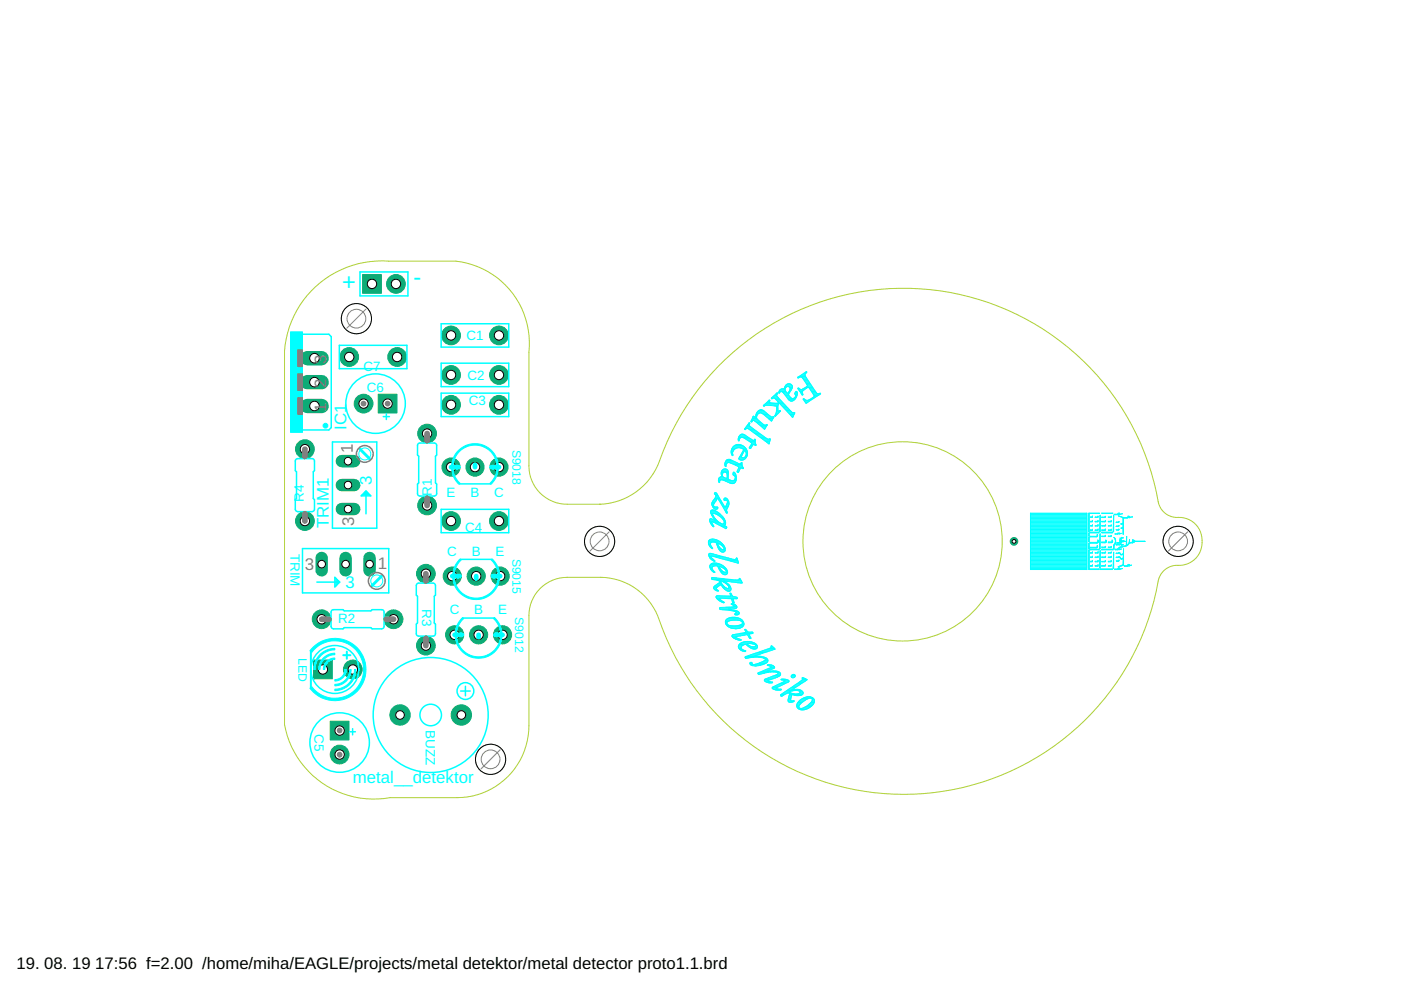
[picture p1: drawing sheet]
<svg xmlns="http://www.w3.org/2000/svg" width="297mm" height="210mm" viewBox="0 0 297 210" stroke-linecap="round" stroke-linejoin="round" font-family="sans-serif">
<defs><g id="words">
<g font-size="5" fill="#0ff">
<text x="72.6" y="61.5">+</text>
<text x="87.7" y="60.5">-</text>
</g>
<g font-size="3.6" fill="#808080">
<text x="69.2" y="77.2" transform="rotate(-90 69.2 77.2)">3</text>
<text x="69.2" y="82.3" transform="rotate(-90 69.2 82.3)">2</text>
<text x="69.2" y="87.4" transform="rotate(-90 69.2 87.4)">1</text>
<text x="74.8" y="96" transform="rotate(-90 74.8 96)">1</text>
<text x="75.1" y="111.5" transform="rotate(-90 75.1 111.5)">3</text>
<text x="64.6" y="120.9">3</text>
<text x="80.1" y="120.6">1</text>
</g>
<g font-size="3.6" fill="#0ff">
<text x="73.4" y="91.2" transform="rotate(-90 73.4 91.2)">IC1</text>
<text x="78.9" y="102.9" transform="rotate(-90 78.9 102.9)">3</text>
<text x="69.7" y="112" transform="rotate(-90 69.7 112)">TRIM1</text>
<text x="73.3" y="124.7">3</text>
<text x="74.8" y="166.1">metal__detektor</text>
</g>
<g font-size="3.5">
<text x="3.5" y="205.4">19. 08. 19</text>
<text x="20.2" y="205.4">17:56 f=2.00 /home/miha/EAGLE/projects/metal detektor/metal detector proto1.1.brd</text>
</g>
<g font-size="2.9" fill="#0ff">
<text x="98.9" y="72.1">C1</text>
<text x="77" y="78.7">C7</text>
<text x="77.8" y="83">C6</text>
<text x="99.1" y="80.5">C2</text>
<text x="99.4" y="85.8">C3</text>
<text x="64.4" y="106.5" transform="rotate(-90 64.4 106.5)">R4</text>
<text x="91.6" y="105.2" transform="rotate(-90 91.6 105.2)">R1</text>
<text x="94.7" y="105.4">E</text>
<text x="99.8" y="105.4">B</text>
<text x="104.8" y="105.4">C</text>
<text x="98.6" y="112.8">C4</text>
<text x="61.6" y="117.4" transform="rotate(90 61.6 117.4)">TRIM</text>
<text x="94.8" y="117.8">C</text>
<text x="100" y="117.8">B</text>
<text x="105.1" y="117.8">E</text>
<text x="89.5" y="129.2" transform="rotate(90 89.5 129.2)">R3</text>
<text x="95.4" y="130.3">C</text>
<text x="100.5" y="130.3">B</text>
<text x="105.6" y="130.3">E</text>
<text x="71.7" y="132.1">R2</text>
<text x="66.7" y="155.6" transform="rotate(90 66.7 155.6)">C5</text>
<text x="90.3" y="154.7" transform="rotate(90 90.3 154.7)">BUZZ</text>
</g>
<g font-size="2.6" fill="#0ff">
<text x="108.7" y="95.3" transform="rotate(90 108.7 95.3)">S9018</text>
<text x="108.7" y="118.4" transform="rotate(90 108.7 118.4)">S9015</text>
<text x="109.2" y="130.9" transform="rotate(90 109.2 130.9)">S9012</text>
<text x="63.3" y="139.5" transform="rotate(90 63.3 139.5)">LED</text>
</g>
</g></defs>
<circle cx="95.6" cy="71.1" r="1.99" fill="#0dab76" stroke="#0dab76" stroke-width=".21"/>
<circle cx="95.6" cy="71.1" r=".99" fill="#fff" stroke="#000" stroke-width=".21"/>
<circle cx="105.8" cy="71.1" r="1.99" fill="#0dab76" stroke="#0dab76" stroke-width=".21"/>
<circle cx="105.8" cy="71.1" r=".99" fill="#fff" stroke="#000" stroke-width=".21"/>
<circle cx="105.8" cy="85.8" r="1.99" fill="#0dab76" stroke="#0dab76" stroke-width=".21"/>
<circle cx="105.8" cy="85.8" r=".99" fill="#fff" stroke="#000" stroke-width=".21"/>
<circle cx="95.6" cy="85.8" r="1.99" fill="#0dab76" stroke="#0dab76" stroke-width=".21"/>
<circle cx="95.6" cy="85.8" r=".99" fill="#fff" stroke="#000" stroke-width=".21"/>
<circle cx="105.8" cy="79.5" r="1.99" fill="#0dab76" stroke="#0dab76" stroke-width=".21"/>
<circle cx="105.8" cy="79.5" r=".99" fill="#fff" stroke="#000" stroke-width=".21"/>
<circle cx="95.6" cy="79.5" r="1.99" fill="#0dab76" stroke="#0dab76" stroke-width=".21"/>
<circle cx="95.6" cy="79.5" r=".99" fill="#fff" stroke="#000" stroke-width=".21"/>
<circle cx="105.8" cy="110.5" r="1.99" fill="#0dab76" stroke="#0dab76" stroke-width=".21"/>
<circle cx="105.8" cy="110.5" r=".99" fill="#fff" stroke="#000" stroke-width=".21"/>
<circle cx="95.6" cy="110.5" r="1.99" fill="#0dab76" stroke="#0dab76" stroke-width=".21"/>
<circle cx="95.6" cy="110.5" r=".99" fill="#fff" stroke="#000" stroke-width=".21"/>
<path d="M70 152.9h4v4h-4z" fill="#0dab76" stroke="#0dab76" stroke-width=".21"/>
<circle cx="72" cy="154.9" r=".99" fill="#fff" stroke="#000" stroke-width=".21"/>
<circle cx="72" cy="160" r="1.99" fill="#0dab76" stroke="#0dab76" stroke-width=".21"/>
<circle cx="72" cy="160" r=".99" fill="#fff" stroke="#000" stroke-width=".21"/>
<circle cx="74.8" cy="141.9" r="1.99" fill="#0dab76" stroke="#0dab76" stroke-width=".21"/>
<circle cx="74.8" cy="141.9" r=".99" fill="#fff" stroke="#000" stroke-width=".21"/>
<path d="M66.5 140h3.9v3.9h-3.9z" fill="#0dab76" stroke="#0dab76" stroke-width=".21"/>
<circle cx="68.5" cy="141.9" r=".99" fill="#fff" stroke="#000" stroke-width=".21"/>
<circle cx="90.3" cy="121.6" r="1.99" fill="#0dab76" stroke="#0dab76" stroke-width=".21"/>
<circle cx="90.3" cy="121.6" r=".99" fill="#fff" stroke="#000" stroke-width=".21"/>
<circle cx="90.3" cy="136.9" r="1.99" fill="#0dab76" stroke="#0dab76" stroke-width=".21"/>
<circle cx="90.3" cy="136.9" r=".99" fill="#fff" stroke="#000" stroke-width=".21"/>
<circle cx="90.6" cy="91.9" r="1.99" fill="#0dab76" stroke="#0dab76" stroke-width=".21"/>
<circle cx="90.6" cy="91.9" r=".99" fill="#fff" stroke="#000" stroke-width=".21"/>
<circle cx="90.6" cy="107.2" r="1.99" fill="#0dab76" stroke="#0dab76" stroke-width=".21"/>
<circle cx="90.6" cy="107.2" r=".99" fill="#fff" stroke="#000" stroke-width=".21"/>
<circle cx="68.2" cy="131.3" r="1.99" fill="#0dab76" stroke="#0dab76" stroke-width=".21"/>
<circle cx="68.2" cy="131.3" r=".99" fill="#fff" stroke="#000" stroke-width=".21"/>
<circle cx="83.4" cy="131.3" r="1.99" fill="#0dab76" stroke="#0dab76" stroke-width=".21"/>
<circle cx="83.4" cy="131.3" r=".99" fill="#fff" stroke="#000" stroke-width=".21"/>
<circle cx="106.6" cy="134.6" r="1.93" fill="#0dab76" stroke="#0dab76" stroke-width=".21"/>
<circle cx="106.6" cy="134.6" r=".99" fill="#fff" stroke="#000" stroke-width=".21"/>
<circle cx="101.5" cy="134.6" r="1.93" fill="#0dab76" stroke="#0dab76" stroke-width=".21"/>
<circle cx="101.5" cy="134.6" r=".99" fill="#fff" stroke="#000" stroke-width=".21"/>
<circle cx="96.4" cy="134.6" r="1.93" fill="#0dab76" stroke="#0dab76" stroke-width=".21"/>
<circle cx="96.4" cy="134.6" r=".99" fill="#fff" stroke="#000" stroke-width=".21"/>
<circle cx="106" cy="122.2" r="1.93" fill="#0dab76" stroke="#0dab76" stroke-width=".21"/>
<circle cx="106" cy="122.2" r=".99" fill="#fff" stroke="#000" stroke-width=".21"/>
<circle cx="101" cy="122.2" r="1.93" fill="#0dab76" stroke="#0dab76" stroke-width=".21"/>
<circle cx="101" cy="122.2" r=".99" fill="#fff" stroke="#000" stroke-width=".21"/>
<circle cx="95.9" cy="122.2" r="1.93" fill="#0dab76" stroke="#0dab76" stroke-width=".21"/>
<circle cx="95.9" cy="122.2" r=".99" fill="#fff" stroke="#000" stroke-width=".21"/>
<circle cx="95.6" cy="99" r="1.93" fill="#0dab76" stroke="#0dab76" stroke-width=".21"/>
<circle cx="95.6" cy="99" r=".99" fill="#fff" stroke="#000" stroke-width=".21"/>
<circle cx="100.7" cy="99" r="1.93" fill="#0dab76" stroke="#0dab76" stroke-width=".21"/>
<circle cx="100.7" cy="99" r=".99" fill="#fff" stroke="#000" stroke-width=".21"/>
<circle cx="105.8" cy="99" r="1.93" fill="#0dab76" stroke="#0dab76" stroke-width=".21"/>
<circle cx="105.8" cy="99" r=".99" fill="#fff" stroke="#000" stroke-width=".21"/>
<circle cx="84.8" cy="151.6" r="2.16" fill="#0dab76" stroke="#0dab76" stroke-width=".21"/>
<circle cx="84.8" cy="151.6" r=".91" fill="#fff" stroke="#000" stroke-width=".21"/>
<circle cx="97.8" cy="151.6" r="2.16" fill="#0dab76" stroke="#0dab76" stroke-width=".21"/>
<circle cx="97.8" cy="151.6" r=".91" fill="#fff" stroke="#000" stroke-width=".21"/>
<path d="M68.2 118.3v2.6" fill="none" stroke="#0dab76" stroke-width="2.6"/>
<circle cx="68.2" cy="119.6" r=".8" fill="#fff" stroke="#000" stroke-width=".21"/>
<path d="M78.4 118.3v2.6" fill="none" stroke="#0dab76" stroke-width="2.6"/>
<circle cx="78.4" cy="119.6" r=".8" fill="#fff" stroke="#000" stroke-width=".21"/>
<path d="M73.3 118.3v2.6" fill="none" stroke="#0dab76" stroke-width="2.6"/>
<circle cx="73.3" cy="119.6" r=".8" fill="#fff" stroke="#000" stroke-width=".21"/>
<circle cx="83.9" cy="60.2" r="1.99" fill="#0dab76" stroke="#0dab76" stroke-width=".21"/>
<circle cx="83.9" cy="60.2" r=".99" fill="#fff" stroke="#000" stroke-width=".21"/>
<path d="M76.9 58.2h4v4h-4z" fill="#0dab76" stroke="#0dab76" stroke-width=".21"/>
<circle cx="78.9" cy="60.2" r=".99" fill="#fff" stroke="#000" stroke-width=".21"/>
<path d="M65.2 86.1h3" fill="none" stroke="#0dab76" stroke-width="3"/>
<circle cx="66.7" cy="86.1" r="1.02" fill="#fff" stroke="#000" stroke-width=".21"/>
<path d="M65.2 81h3" fill="none" stroke="#0dab76" stroke-width="3"/>
<circle cx="66.7" cy="81" r="1.02" fill="#fff" stroke="#000" stroke-width=".21"/>
<path d="M65.2 75.9h3" fill="none" stroke="#0dab76" stroke-width="3"/>
<circle cx="66.7" cy="75.9" r="1.02" fill="#fff" stroke="#000" stroke-width=".21"/>
<path d="M80.2 83.6h4v4h-4z" fill="#0dab76" stroke="#0dab76" stroke-width=".21"/>
<circle cx="82.2" cy="85.6" r=".99" fill="#fff" stroke="#000" stroke-width=".21"/>
<circle cx="77.1" cy="85.6" r="1.99" fill="#0dab76" stroke="#0dab76" stroke-width=".21"/>
<circle cx="77.1" cy="85.6" r=".99" fill="#fff" stroke="#000" stroke-width=".21"/>
<circle cx="74" cy="75.7" r="1.99" fill="#0dab76" stroke="#0dab76" stroke-width=".21"/>
<circle cx="74" cy="75.7" r=".99" fill="#fff" stroke="#000" stroke-width=".21"/>
<circle cx="84.2" cy="75.7" r="1.99" fill="#0dab76" stroke="#0dab76" stroke-width=".21"/>
<circle cx="84.2" cy="75.7" r=".99" fill="#fff" stroke="#000" stroke-width=".21"/>
<path d="M72.5 107.9h2.6" fill="none" stroke="#0dab76" stroke-width="2.6"/>
<circle cx="73.8" cy="107.9" r=".8" fill="#fff" stroke="#000" stroke-width=".21"/>
<path d="M72.5 97.8h2.6" fill="none" stroke="#0dab76" stroke-width="2.6"/>
<circle cx="73.8" cy="97.8" r=".8" fill="#fff" stroke="#000" stroke-width=".21"/>
<path d="M72.5 102.8h2.6" fill="none" stroke="#0dab76" stroke-width="2.6"/>
<circle cx="73.8" cy="102.8" r=".8" fill="#fff" stroke="#000" stroke-width=".21"/>
<circle cx="64.6" cy="110.5" r="1.99" fill="#0dab76" stroke="#0dab76" stroke-width=".21"/>
<circle cx="64.6" cy="110.5" r=".99" fill="#fff" stroke="#000" stroke-width=".21"/>
<circle cx="64.6" cy="95.2" r="1.99" fill="#0dab76" stroke="#0dab76" stroke-width=".21"/>
<circle cx="64.6" cy="95.2" r=".99" fill="#fff" stroke="#000" stroke-width=".21"/>
<circle cx="215" cy="114.8" r=".8" fill="#0dab76" stroke="#0dab76" stroke-width=".21"/>
<circle cx="215" cy="114.8" r=".4" fill="#fff" stroke="#000" stroke-width=".21"/>
<g fill="none" stroke="#0ff" stroke-width=".21">
<path d="M169.2 80h.4M169.4 79.8h1.4M169.7 79.7h1M169.9 79.5h.8M170 80h.9M170.2 79.3h.5M170.4 79.1h.5M170.7 79h.3M170.7 79.3v.4M170.7 79.3l.3-.3v-.2l-1.9 1.2 .1 .2 .6-.3 .4 .3M170.7 79.7l.1 .1M170.8 79.8l2.3 3.6"/>
<path d="M170.9 78.8h.1M153 100h1.4M153 99.8h1.3M153.2 99.7h1.1M153.4 99.5h.6M153.7 98.5h.3M153.7 98.3h.3M153.7 98.7h.2M153.7 98.1h.5M153.8 98.8h.1M153.8 98h2.2M153.9 97.8h1.7"/>
<path d="M154 97.6h1.3M154 98.3a.71 .71 0 0 1 1-.1l1.6 .7v.3M154 98.3l-.1 .6-.1-.1M154.2 97.5h.7M154.3 99.7a.79 .79 0 0 0-.9-.2 .79 .79 0 0 0-.5 .7M154.3 99.7l.1 .8M154.9 98.1h1.5M154.9 97.5l1.9 .9 .2-.1M154.9 97.5a.94 .94 0 0 0-1.1 .2 .94 .94 0 0 0 0 1.1M155 95.6l.1 .7M155 96h.3M155 95.8h.4"/>
<path d="M155 95.6h.4M155 96.1h.3M155.1 95.5l-.1 .1M155.1 95.5h.5M155.1 96.3l.1 .3 .2-.1M155.1 96.3h.2M155.1 95.3h.6M155.2 96.5h.2M155.2 95.1h.7M155.2 98.3h1.5M155.3 95h1M155.3 95l-.2 .5"/>
<path d="M155.4 95.8v.7M155.4 94.8h2.5M155.6 94.6l-.3 .4M155.6 94.6h2M155.6 98.5h1.7M155.8 94.4l-.2 .2M155.8 94.4h1.6M156 98.7h1.3M156.1 94.3a1.78 1.78 0 0 1 1.5 .3M156.1 94.3l-.3 .1M156.2 94.3h.7M156.3 100h.4"/>
<path d="M156.3 98.8h1.1M156.3 99.8h.4M156.4 99.7h.4M156.5 99.5h.4M156.5 93.3h.2M156.5 93.1h.3M156.5 92.9h.4M156.5 92.9v.2M156.5 93.1v.1M156.6 99.3h.4M156.6 92.8h.5M156.6 99.2l-.3 .7 .2 .3"/>
<path d="M156.6 99h.9M156.7 92.6h1.8M156.7 97.3h1.2M156.7 99.2h.9M156.7 97.1l.1 .4M156.7 97.1h1.4M156.8 92.4l.4-.3h.4l2.1 1.3 .4-.2 .1 .9M156.8 92.4h1.4M156.8 92.4l-.3 .5M156.8 97h.5M156.8 97.5h.8M156.9 97.5h.7"/>
<path d="M156.9 96.8h.3M156.9 92.3h1.1M156.9 95h1.1M157 96.6h.3M157 96.5h.4M157 98.3l.3-.2v.5M157 98.3h.3M157.1 98.1h.2M157.1 92.1h.5M157.1 96.3h.3M157.2 96.1h.3M157.3 98.6l.2 .4"/>
<path d="M157.3 96h.3M157.4 95.1h.8M157.4 96.3l-.1 .7M157.4 95.8h.3M157.5 99.4l-.4-.2-.6 1M157.5 99l.1 .3h-.2M157.5 92.8a.59 .59 0 0 0-.6 .1 .59 .59 0 0 0-.2 .6l-.2-.3M157.5 92.8h1.2M157.5 92.8l1.8 1.1 .1 .2M157.5 95.6h.3M157.6 95.5v-.1a1.36 1.36 0 0 0-2.2 .4M157.6 95.5l-.9 1.6"/>
<path d="M157.6 95.5h.7M157.6 94.6l.2 .2M157.6 95.3h.7M157.8 92.9h1.2M157.8 94.8l.5 .6M157.9 97h.3M157.9 90.9h.3M157.9 90.9l.1 .2 .2-.2M158 91.1h.1M158 90.7h1.5M158 96.8h.3M158 95.6h.4"/>
<path d="M158.1 97.2l-.5 .3M158.1 93.1h1.1M158.1 95.8l-.2-.3-.1 .1-.4 .7M158.1 95.8l.1 .4M158.1 96.6l.3 .1-.3 .5M158.1 96.6l-.3 .4h-.5M158.1 96.6h.1M158.1 95.8h.4M158.2 90.6l.6-1 .1 .1-.1 .4 .2 .3 3.6 2.6 .4 .1M158.2 90.6h1.1M158.2 90.6l-.3 .3M158.2 90.9l.2-.1 .3 .1 3.4 2.5"/>
<path d="M158.2 96.5h.3M158.2 96h.3M158.2 96.2v.1M158.2 96.3v.3h.2M158.2 96.3h.3M158.2 96.1h.3M158.3 90.4h.7M158.3 95.4l.2 .6M158.3 96.6h.1M158.4 93.3h1.1M158.4 90.2h.5M158.5 96l-.1 .6"/>
<path d="M158.5 90.1h.3M158.6 93.4h1.5M158.6 90.9h1.1M158.6 89.9h.3M158.7 89.7h.3M158.9 95h.3M158.9 93.6h1.2M158.9 91.1h1.1M158.9 94.8h.4M159 94.6h.4M159.1 91.2h1.1M159.1 93.8h1"/>
<path d="M159.1 94.4h.5M159.2 89.4h.2M159.2 89.2h.3M159.3 94.3h.4M159.3 89.1h1.5M159.3 91.4h1.1M159.4 94.1l-.5 .7 .1 .3 .2-.1 .5-.8 .2 .1M159.4 93.9h.7M159.4 94.1h.8M159.4 88.9h1.2M159.5 88.7h.9M159.5 89.2h.4l2.2 1.8 .3-.4"/>
<path d="M159.6 88.6l-.4 .7 .2 .2 .1-.3M159.6 88.6h.8M159.6 91.6h1M159.6 88.4h.4M159.8 91.8h1.1M159.9 94.3l.3 .2M159.9 94.3h.4M159.9 93.3h.2M160 89.2h1M160 88.4h.2M160 88.4l-.2-.2-.2 .4M160 91.9h1.1"/>
<path d="M160.2 94.4h.1M160.2 88.4h.2M160.2 89.4h1M160.2 94.1v.4M160.2 88.2h.2M160.3 88.1h.2M160.3 92.1h1M160.3 87.9h.3M160.3 87.9l-.1 .5M160.3 87.7v.2M160.4 87.7h.4M160.4 89.6h1"/>
<path d="M160.4 87.5h.7M160.4 88.2l.1 .6M160.5 88.8v.1M160.5 92.3h1.1M160.5 87.4h1.8M160.5 88.9l1.4 1.2 .3 .1 .4-.2v.2M160.6 89.7h1M160.7 87.2h1.4M160.7 87.7a.74 .74 0 0 1 1.2 .2l1.7 1.4 .3-.6M160.7 87.7l-.3 .5M160.7 92.4h1.1M160.8 89.9h1"/>
<path d="M160.8 87.1l.6-.2 .5 .2M160.8 87.1l-.5 .6M160.9 87h1M161 92.6h1M161 90.1h1M161.2 90.2h1.4M161.2 92.8h1.1M161.3 86.9h.1M161.3 87.5h1.2M161.4 90.4h1.1M161.4 92.9h1.1M161.6 90.6h.8"/>
<path d="M161.6 93.1h1.2M161.7 87.7h1M161.8 90.7h.5M161.9 86h.2M161.9 87.1l1.4 1.1M161.9 93.3h1.4M161.9 87.9h1M162 85.9h3M162 90.9h.2M162.1 88.1h1M162.1 93.4l.9 .7M162.1 93.4h1.2"/>
<path d="M162.2 86l.5-.1 1.4 .1M162.2 85.7h2.8M162.3 88.2h1M162.3 93.6h.9M162.4 85.5h2.8M162.4 90.1h.2M162.5 88.4h1M162.5 85.4h.8M162.6 93.8h.6M162.6 90.2l-.2 .4M162.7 85.2h.4M162.7 88.6h1.3"/>
<path d="M162.8 93.9h.3M162.9 85h.3M162.9 88.7h1M163 94.1h.1M163 93.1h.3M163.1 85.2l.1 .2 1.4 .1 .4-.1M163.1 85.2l.1-.3-1.4 1.1 .1 .1 .3-.1M163.1 88.9h.7M163.2 93.5l-.2 .6M163.3 88.2l.2 .2M163.3 89.1h.4M163.3 93.1l-.1 .4"/>
<path d="M163.3 93.1h-.3M163.5 89.2h.1M163.5 88.4l.5-.1v.3M163.6 84.5h.1M163.6 84.3h1.4M163.6 84.3v.3l.5-.2 .8 .8M163.8 84.2h1.1M163.9 88.4h.2M164 84h.7M164 88.6l-.1 .1M164.1 86l.6 .1v.6M164.1 86h.8"/>
<path d="M164.2 83.8h.5M164.3 88.2h.1M164.3 88.1v.1h.1M164.3 88.1h.3M164.3 84.5h.9M164.3 83.7h.4M164.4 87.9h.4M164.5 84.7h.9M164.5 83.5h.3M164.5 87.7h.4M164.5 87.5h.6M164.6 87.4h.7"/>
<path d="M164.6 87.2h.4M164.6 88l-.2 .2M164.6 87h.3M164.6 86.9h.3M164.7 84.9h.8M164.7 86.7l-.1 .8-.3 .6M164.7 86.7h.2M164.7 86.6h.2M164.7 86.2h.2M164.7 83.4h.1M164.7 86.4h.2M164.7 83.7l.1 .4 2.9 3.1"/>
<path d="M164.7 83.7l.2-.2-.2-.2-1.1 1M164.8 85h.9M164.9 86l.1 1.1v.1l.4-.2M164.9 85.2l.1 .2M164.9 87.7l-.3 .3M165 85.2h.8M165 85.9l-.1 .1M165 85.9l.2-.4 .1 .1 2.8 2.8M165 85.4h1M165.1 87.2h.3M165.1 83.2h.2M165.2 83.4h.1"/>
<path d="M165.2 83h1.4M165.2 82.8h1.3M165.2 85.5h.9M165.3 83.2l-.1 .2M165.3 87h.1M165.4 82.7h1M165.4 87v.2l-.5 .5M165.4 85.7h.9M165.6 83l-.3 .2M165.6 82.5h.8M165.6 85.9h.9M165.7 83l.4 .4"/>
<path d="M165.8 86h.8M165.9 86.2h.9M166 83.2h.8M166.1 86.4h.8M166.1 83.4h.8M166.1 83.4l1.1 1.3M166.2 86.6h.9M166.3 83.5h1M166.3 82.3h.2M166.3 82.2h.3M166.4 83.7h.8M166.4 86.7h.8"/>
<path d="M166.4 82h.4M166.4 82.5l.5 .8 .1 .1 .2-.2M166.4 82.5h-.2a.78 .78 0 0 0-1 .9M166.5 81.8h1.5M166.5 81.9l-.2 .4M166.5 83.8h.8M166.5 86.9h.9M166.6 81.7h1.3M166.6 84h.8M166.7 87h.9M166.8 84.2h.7M166.8 81.5h.9"/>
<path d="M166.9 87.2h.8M166.9 84.3h.8M167 87.4h.9M167 84.5h1.6M167 83.4h.4M167.2 84.7h1.3M167.2 83.2h.2M167.2 87.5h1.3M167.3 82h.7M167.3 82a.59 .59 0 0 0-.8 .5l-.2-.2M167.3 82l.1 .1M167.3 83h.3"/>
<path d="M167.3 84.9h1M167.3 87.7h1.1M167.4 82.8h.3M167.4 82.8l-.2 .4M167.4 82.2h.6M167.4 82.1l.1 .4M167.5 82.7h.3M167.5 82.7l-.1 .1M167.5 87.9h.9M167.5 82.5h.4M167.5 82.3h.4M167.5 82.5v.2"/>
<path d="M167.6 88.1h.7M167.7 85h.3M167.7 87.2l.3 .3h.5M167.7 81.5l.3 .4-.1 .4M167.7 81.5a.82 .82 0 0 0-1.2 .4M167.8 88.2h.4M167.9 88.4h.2M167.9 82.3l-.7 1.3 .1 .2M168.3 88l-.2 .4M168.3 87.9v.1M168.4 84.3h.3M168.5 87.5l-.2 .4"/>
<path d="M168.5 83.5h.5M168.5 83.5l.1 .2M168.6 83.4h.4M168.6 84.2h.2M168.6 83.7h.4M168.6 83.7a.61 .61 0 0 1-.3 .7 .61 .61 0 0 1-.8-.2l-.2-.4M168.6 83.2h.4M168.6 83.2l-.1 .3M168.7 84h.2M168.7 83.8h.3M168.8 83h.1M168.9 84a1.05 1.05 0 0 1-.6 .9 1.05 1.05 0 0 1-1.1-.2"/>
<path d="M169 83.8l-.1 .2M169 83.1l-.2-.1-.2 .2M169 83.1v.7M169.2 82.3h.2M169.2 82.3l.8 1.4h.2M169.2 82.5h.4M169.4 82.7h1.1M169.4 82.3l.2 .2M169.5 82.8h.8M169.6 83h.5M169.7 83.2h.4M169.8 83.4h.3"/>
<path d="M169.9 83.5h.3M170 83.7h.2M170.1 83.1l.1 .6M170.1 83v.1M170.2 80.2l1 1.5M170.2 80.2h.8M170.2 82.5h.5M170.3 80.3h.8M170.3 84.7l.6 .8 .5-.3M170.3 84.7h.3M170.4 84.5h.1M170.4 80.5h.8"/>
<path d="M170.4 84.5a.85 .85 0 0 0 1.3 .2M170.4 84.5l-.1 .2M170.4 84.9h.5M170.5 82.3h.5M170.5 80.6h.8M170.5 85h1.2M170.6 80.8h.8M170.7 85.2h.7M170.7 82.2h.5M170.7 81h.9M170.8 85.4h.4M170.8 81.2h.9"/>
<path d="M170.9 81.3h.9M171 82h1.2M171 81.5h.9M171.2 81.7l-.1 .2-.9 .6h-.6M171.2 81.8h.9M171.2 81.7h.8M171.2 82.2l-1.1 .8M171.3 84.9h.6M171.5 82.1l-.3 .1M171.5 82.1l1 1.6M171.5 82.2h.8M171.6 82.3h.8"/>
<path d="M171.7 84.7h.5M171.7 82.5h.9M171.8 82.7h.9M171.9 82.8h.9M172 84.5h.4M172.1 83h.8M172.2 83.2h.8M172.2 84.3h.5M172.3 83.4h.8M172.4 83.5h1.5M172.5 84.2h.5M172.5 83.7l.1 .2"/>
<path d="M172.5 84.2l-.8 .5M172.5 83.7h1.2M172.6 83.9l.1 .1-.2 .2M172.6 83.8h.9M172.7 84h.5M173.1 83.4l.3 .1 .5-.1 .1 .1-.8 .5M173.2 84l-1.8 1.2M150.2 115.1h.5M150.2 115h.7M150.2 114.8v.3M150.2 115.1l.4 .9M150.2 114.8h2.4"/>
<path d="M150.2 115.3h.4M150.3 117.7h1.7M150.3 117.5h1.1M150.3 115.5h.3M150.3 114.6h2M150.3 117.8h2.3M150.3 118h.4M150.4 115.6h.3M150.4 118.2h.4M150.4 114.5l-.2 .3M150.5 114.5h1.4M150.5 115.8h.3"/>
<path d="M150.5 110.4h1.6M150.5 110.3h.9M150.5 110.2l.1 .6M150.5 110.1h.5M150.5 110.1l.2-.1 1 .4-.1-.1M150.5 110.1v.1M150.5 110.6h1.8M150.5 119.8h2.6M150.5 118.3h.4M150.6 110.8h.3M150.6 110.8l.3 .5M150.6 116h.3"/>
<path d="M150.6 119.7h2.2M150.6 119.7a1.26 1.26 0 0 0 1 1.7l-.5-.6-.1-.4M150.7 110.9h.3M150.7 108.4a.7 .7 0 0 1 1.2 0M150.7 108.6h1.4M150.7 108.4h1.2M150.7 108.4v.3M150.7 118.5h.4M150.7 108.7l.1 .2M150.7 108.7h1.7M150.7 115.7l.4 .5-.2 .1-.3-.3M150.7 116.1h.3"/>
<path d="M150.7 111.1h.3M150.8 108.9h.3M150.8 108.2h.8M150.8 108.9v.2M150.8 109.1h.3M150.8 109.1l.1 .1M150.9 111.3l.4 .4M150.9 119.5a2.53 2.53 0 0 1 2.2 .4M150.9 119.5l-.3 .2M150.9 119.5h1.5M150.9 118.7h.4M150.9 111.3h.3"/>
<path d="M150.9 109.2l.2 .4M150.9 109.2h.3M150.9 106.9l.3 .6M150.9 106.9h.4M150.9 110.8l.1 .1M150.9 110.8l.1-.2 1 .5M150.9 106.7h.5M151 107.1h.3M151 110.9l.3 .8M151 116.3h.1M151 106.6h.6M151 111.4h.3"/>
<path d="M151 109.4h.3M151 107.2h.3M151 106.4h.7M151.1 108.9l.2-.1 .6 .3 1.1 .7M151.1 106.4l-.2 .5M151.1 108.9v.2M151.1 107.4h.3M151.1 109.1l.5 .8-.2 .1-.3-.4M151.1 118.8h.4M151.1 109.6h.3M151.2 111.6h.1M151.2 106.2h.6"/>
<path d="M151.2 107.5a.61 .61 0 0 0 1 .3M151.2 118h2M151.2 107.6h1M151.2 109.7h.3M151.3 107.1a.6 .6 0 0 0 .8 .4l.1 .3M151.3 106h.6M151.3 106.9v.2M151.3 107.7h.9M151.3 109.9h.3M151.4 110.8h1.1M151.4 119h.2M151.4 105.9h.6"/>
<path d="M151.4 106.7l-.1 .2M151.5 110.1h.2M151.5 104.7l.2-.3 .2 .2 1.8 2.9 .5-.8M151.5 104.7l.3 .3-.2 .6M151.5 104.7h.5M151.5 104.5h.4M151.5 107.9h.6M151.5 105.7h.5M151.6 105.7l-.5 .7M151.6 115h1.2M151.6 108.9h1M151.6 115h-.8l-.2 .3 .1 .4"/>
<path d="M151.6 115l.2 .1 .2 .4M151.6 110.3h.3M151.6 110.3l-.2-.2 .2-.2 .5 .5M151.6 105.6v.1M151.6 105.5h.9M151.7 104.9h.4M151.7 110.9h1.1M151.7 105.4h.7M151.8 105.2h.5M151.8 105.1h.4M151.8 106.2l-.4 .5M151.8 106.2l.3-.6 1.9 3.2 .2-.1-.1-.4 .1-.5"/>
<path d="M151.8 118.2h2.1M151.9 115.1h1.1M151.9 108.4l.8 .6 .8 .9M151.9 114.5l-.9-.2-.6 .2M151.9 114.5l1.1 .6M151.9 115.3h.3M152 115.5h.2M152 109.1h.8M152 115.5l.2 .6M152 111.1h1.1M152 115.6h.3M152 111.1l1.9 1 .2-.3"/>
<path d="M152.1 120h-.7M152.1 110.4l.7 .5M152.1 120l.5 .9a1.24 1.24 0 0 0 1.3 .9l.3-.3M152.1 115.8h.3M152.2 116h.3M152.2 105.7h.4M152.2 116.1l.2 .4M152.2 115.5l.3 .5M152.2 115.5l-.1-.4 .7 .4M152.3 116.1h.4M152.3 109.2h.7M152.3 101.9h.4"/>
<path d="M152.3 105.9h.4M152.3 116.3h.5M152.3 111.3h1.5M152.3 102h.3M152.3 101.7h2.3M152.4 101.5h2M152.4 102.2h.2M152.4 106h.4M152.4 116.5h.7M152.4 116.5l.3 .3M152.5 118.3h2M152.5 101.3h1.3"/>
<path d="M152.5 115.3h.7M152.5 116a.8 .8 0 0 0 1 .5l.3 .1-.1 .2M152.5 109.4h.6M152.5 106.2h.4M152.5 116.6h1.3M152.6 106.4h.4M152.7 101.2h.7M152.7 111.4h.9M152.7 116.8h1M152.7 116.8l.2 .2M152.7 106.6h.4M152.8 109.6h.4"/>
<path d="M152.8 110.9l.3 .2 .4-.1M152.8 115.5l.4 .3M152.8 115.5h.5M152.8 106.7h.4M152.9 100.2h.5M152.9 100.2v.3M152.9 100.5l.1 .4 .2-.1v-.3M152.9 100.5h.3M152.9 100.3h.3M152.9 117h.6M152.9 100.7h.3M152.9 106.9h.4"/>
<path d="M153 109.7h.4M153 101a.77 .77 0 0 0-.5 1.3 .51 .51 0 0 1 .3-.5 .51 .51 0 0 1 .6 0l1.8 .7M153 101h.2M153 100.8h.1M153 115.6h.4M153 111.6h.9M153 109.8l.3 .3M153 115.1l.5 .6M153 107.1h.4M153.1 118.5h2M153.1 109.9h.4M153.1 107.2h.4"/>
<path d="M153.1 100.8h.1M153.1 119.9l1 1M153.2 100.8l-.2 .2M153.2 115.8h.4M153.2 115.8l.3 .5 .3 .1v-.1M153.2 107.4h.4M153.3 110.1h.3M153.3 110.1l.2 .5v.4M153.3 111.8h.8M153.3 111.1h.5M153.3 116h.3M153.3 107.6h1"/>
<path d="M153.4 110.3h.3M153.4 100.2a.51 .51 0 0 1 .6 0 .51 .51 0 0 1 .2 .5v.6l-.2 .1-.6-.2-.2-.4M153.4 100.2l-.2 .3M153.4 101.9h1.6M153.4 107.7h.8M153.4 116.1h.3M153.5 115.7l.3 .6M153.5 116.5h.1M153.5 110.4h.3M153.5 105.9l.1 .2h.3M153.5 105.9h.8M153.5 110.9h.3"/>
<path d="M153.5 107.9h.6M153.5 109.9l.3 .8v.6M153.5 116.3h.3M153.5 110.8h.3M153.5 110.6h.3M153.5 106h.9M153.5 105.7h.6M153.6 108.1h.5M153.6 111.9h.5M153.6 111.4l.5 .4M153.7 116.8l-.4 .3-.4-.1M153.7 108.2h.4"/>
<path d="M153.7 118.7h2.7M153.8 111.3l-.2 .1M153.8 108.4h.3M153.8 102h2.2M153.9 107.4h.5M153.9 108.6h.3M153.9 100.2h.5M154 107.2h.5M154 108.7h.2M154 106.1l.2 .3M154.1 107.1h.4M154.1 100.3h.3"/>
<path d="M154.1 105.7l-.4-.1-.2 .3M154.1 105.7l.3 .3M154.1 106.9h.4M154.1 101.3h.3M154.2 101.2h.2M154.2 100.5h.2M154.2 101h.2M154.2 100.8h.2M154.2 100.7h.2M154.2 106.7h.4M154.2 106.2h.3M154.2 102.2h1.7"/>
<path d="M154.2 106.5v.2M154.2 106.6h.3M154.2 106.4v.1M154.2 106.4h.3M154.4 118.8h2M154.4 106l.2 .7M154.4 101.5l.2 .2M154.4 100.5v1M154.6 106.7l-.4 1.1M154.6 101.7l.4 .2M154.6 102.4h1.2M155 119h1.5"/>
<path d="M155.4 100.7l.5 .3M155.4 100.7h.6M155.4 100.5h.5M155.4 100.3h.5M155.5 100.2h.2M155.6 101.9h.5M155.6 119.2h.9M155.6 100.8h.4M155.7 100.2l.3 .6M155.7 100.2l-.2-.1-.1 .6M155.8 101.7h.3M155.8 101h.3"/>
<path d="M155.9 101v.2M155.9 101.5h.2M155.9 101.2a.63 .63 0 0 1-.2 .6 .63 .63 0 0 1-.7 .1M155.9 101.3h.2M155.9 101.2h.2M155.9 102.2l-.4 .3h-.4M156 118.5h.3M156 100.8l.1 .9M156.1 118.5l-.3 .1h-.4l-4.5-1.2a.43 .43 0 0 0-.6 0 .43 .43 0 0 0 .1 .6l.7 .9M156.1 101.7l-.2 .5M156.1 118.3h.1M156.2 118.3l.3 .8v.3l-5.8-1.5 .9 1.1h-.1l-.4-.1"/>
<path d="M156.2 118.3l-.1 .2M156.2 119.3h.4M156.5 100.2h.1M218.5 108.8h11.9v12h-11.9zM218.5 119.8h11.9M218.5 119.7h11.9M218.5 119.5h11.9M218.5 119.3h11.9M218.5 119.2h11.9M218.5 119h11.9M218.5 118.8h11.9M218.5 118.7h11.9"/>
<path d="M218.5 118.5h11.9M218.5 118.3h11.9M218.5 118.2h11.9M218.5 118h11.9M218.5 117.8h11.9M218.5 117.7h11.9M218.5 117.5h11.9M218.5 117.3h11.9M218.5 117.2h11.9M218.5 117h11.9M218.5 116.8h11.9M218.5 116.6h11.9"/>
<path d="M218.5 116.5h11.9M218.5 116.3h11.9M218.5 116.1h11.9M218.5 116h11.9M218.5 115.8h11.9M218.5 115.6h11.9M218.5 115.5h11.9M218.5 115.3h11.9M218.5 115.1h11.9M218.5 115h11.9M218.5 114.8h11.9M218.5 114.6h11.9"/>
<path d="M218.5 114.5h11.9M218.5 114.3h11.9M218.5 114.1h11.9M218.5 114h11.9M218.5 113.8h11.9M218.5 113.6h11.9M218.5 113.5h11.9M218.5 113.3h11.9M218.5 113.1h11.9M218.5 112.9h11.9M218.5 112.8h11.9M218.5 112.6h11.9"/>
<path d="M218.5 112.4h11.9M218.5 112.3h11.9M218.5 112.1h11.9M218.5 111.9h11.9M218.5 111.8h11.9M218.5 111.6h11.9M218.5 111.4h11.9M218.5 111.3h11.9M218.5 111.1h11.9M218.5 110.9h11.9M218.5 110.8h11.9M218.5 110.6h11.9"/>
<path d="M218.5 110.4h11.9M218.5 110.3h11.9M218.5 110.1h11.9M218.5 109.9h11.9M218.5 109.7h11.9M218.5 109.6h11.9M218.5 109.4h11.9M218.5 109.2h11.9M218.5 109.1h11.9M218.5 108.9h11.9M230.8 108.8l2.3 .1h-2.2l-.1 3.9zM230.8 119.8h.1"/>
<path d="M230.8 119.7h.1M230.8 119.5h.1M230.8 119.3h.1M230.8 119.2h.1M230.8 119h.1M230.8 118.8h.1M230.8 118.7h.1M230.8 118.5h.1M230.8 118.3h.1M230.8 118.2h.1M230.8 118h.1M230.8 117.8h.1"/>
<path d="M230.8 117.7h.1M230.8 117.5h.1M230.8 117.3h.1M230.8 117.2h.1M230.8 117h.1M230.8 116.8h.1M230.8 115.8h.1M230.8 115.6h.1M230.8 115.5h.1M230.8 115.3h.1M230.8 114.8h.1M230.8 114.6h.1"/>
<path d="M230.8 114.5h.1M230.8 114.3h.1M230.8 114.1h.1M230.8 113.6h.1M230.8 113.5h.1M230.8 113.3h.1M230.8 113.1h.1M230.8 112.6h.1M230.8 112.4h.1M230.8 112.3h.1M230.8 112.1h.1M230.8 111.9h.1"/>
<path d="M230.8 111.8h.1M230.8 111.6h.1M230.8 111.4h.1M230.8 111.3h.1M230.8 111.1h.1M230.8 110.9h.1M230.8 110.8h.1M230.8 110.6h.1M230.8 110.4h.1M230.8 110.3h.1M230.8 110.1h.1M230.8 109.9h.1"/>
<path d="M230.8 109.7h.1M230.8 109.6h.1M230.8 109.4h.1M230.8 109.2h.1M230.8 109.1h.1M230.8 108.9h.2M230.8 113.1l.1-.1-.1 .6zM230.8 115.2h.1l-.1 .8zM230.8 114v.8M230.8 116.3h.1M230.8 116.1h.1M230.8 114h.1"/>
<path d="M230.8 116l.1 .4zM230.8 116h.1M230.9 113.9v1l-.1-.1M230.9 116.3h.1M230.9 113.9l-.1 .1M231.1 116.5l1.9 .1zM231.1 116.1l1.3-.1 .3-.1-.1-.2 .1 .2-.3 .3zM231.1 116.5h1.9M231.1 113.8h1.5M231.1 116.1h1.4M231.2 118.2h.4M231.2 115.1h1.4"/>
<path d="M231.2 112.4h.4M231.2 118.2l.3-.1 .1-.2v.3zM231.2 109.7l.3-.1 .1-.2v.3zM231.2 112.4h.4v-.2v.2zM231.2 117.2h.3l.1-.2v.3zM231.2 110.6h.4M231.2 119.9h.4v-.1l-.1 .2h-.3zM231.5 111.4l.1-.1v.2l-.4-.1h.4M231.5 109.6h.1M231.6 117.2h.1M231.6 119.8h.1M231.6 118h.1"/>
<path d="M231.6 112.3h.1M231.6 110.4h.1M231.6 112.2h.1M231.6 118.8v.3h-.4l.4-.1M231.6 110.6v-.3v.2h-.4v.1M231.6 118.8l-.1 .2M231.6 118.8v.1M231.6 110.6h-.1M232.2 118.2l.5-.1 .1-.2v.3zM232.2 112.4h.5l.1-.2v.2zM232.2 118.2h.6M232.2 110.6h.6"/>
<path d="M232.2 112.4h.5M232.2 109.6l.6-.1-.1 .2zM232.6 113.8h-.2M232.6 116h.1M232.6 113.6h.1M232.6 115h.2M232.7 115.8h.1M232.7 113.5h.1M232.7 113.4l-.1-.1 .1 .1M232.7 113.4l-.3 .3-1.2 .1M232.7 115v-.5l.2 .4-.3 .2M232.7 115h-1.6l.1 .1"/>
<path d="M232.7 113.4l-.1 .4M232.7 117.2h.1M232.7 109.6h.1M232.8 119.8h.1M232.8 112.3h.1M232.8 118h.1M232.8 114.8h.1M232.8 111.3v.2h-.6l.6-.1M232.8 119.8l-.6 .2h.6M232.8 119.8v.2M232.8 111.3l-.1 .1M232.8 111.3h.1"/>
<path d="M232.8 110.4h.1M232.8 118.8v.3l-.6-.1h.6M232.8 114.6h.1M232.8 110.6v-.3v.2h-.6l.1 .1M232.8 117v.3l-.6-.1 .6-.1M232.8 118.8l-.1 .2M232.8 118.8v.1M232.8 117v.1M232.8 117h.1M232.8 110.6h-.1M232.9 112.9l-1.8 .1v-.2h1.9l-.1 .2M233.1 119.8h.2"/>
<path d="M233.2 119.7h.1M233.2 119.5h.1M233.2 119.3h.1M233.2 119.2h.1M233.2 116.3h.1M233.2 116.1h.1M233.2 116h.1M233.2 115.8h.1M233.2 115.6h.1M233.2 112.6h.1M233.2 119h.1M233.2 118.8h.1"/>
<path d="M233.2 118.7h.1M233.2 115.5h.1M233.2 115.3h.1M233.2 115.1h.1M233.2 112.4h.1M233.2 112.3h.1M233.2 112.1h.1M233.2 111.9h.1M233.2 118.5h.1M233.2 118.3h.1M233.2 118.2h.1M233.2 118h.1"/>
<path d="M233.2 115h.1M233.2 114.8h.1M233.2 114.6h.1M233.2 114.5h.1M233.2 111.8h.1M233.2 111.6h.1M233.2 111.4h.1M233.2 111.3h.1M233.2 111.1h.1M233.2 117.8h.1M233.2 117.7h.1M233.2 117.5h.1"/>
<path d="M233.2 114.3h.1M233.2 114.1h.1M233.2 114h.1M233.2 113.8h.1M233.2 110.9h.1M233.2 110.8h.1M233.2 110.6h.1M233.2 110.4h.1M233.2 110.3h.1M233.2 117.3h.1M233.2 117.2h.1M233.2 117h.1"/>
<path d="M233.2 116.8h.1M233.2 110.1h.1M233.2 109.9h.1M233.2 109.7h.1M233.2 109.6h.1M233.2 109.4h.1M233.2 113.5h.1M233.2 113.2v3.2zM233.2 113.6h.1M233.2 113.3h.1M233.3 116.7v3.7h-.2zM233.3 109.2l-.1 3.6z"/>
<path d="M233.6 116.5h2.4M233.6 113.7l.8-.1-.1 .2zM233.6 116.5h2.3l.1 .1h-2.4zM233.6 118.1h.7l.1-.2v.2l-.2 .1zM233.6 109.7h.1M233.6 112.4h.6l.1-.2 .1 .1-.1 .2zM233.6 120h.1M233.6 117.2h.7v-.2l.1 .1-.2 .2zM233.6 108.8h2.3zM233.6 112.8h2.3v.1l-2.3 .1zM233.6 118.2h.8M233.6 109.6l.8-.1-.2 .2h-.6z"/>
<path d="M233.6 119.9l.8-.1-.1 .2h-.7zM233.7 112.4h.6M234.3 111.4l.1-.1v.1l-.2 .1h-.6l.8-.1M234.3 119h-.7l.6 .1 .2-.1M234.3 119h.1M234.3 117.2h.1M234.3 119l.1-.1v.1M234.3 109.6h.1M234.3 119.8h.1M234.3 113.6h.1M234.3 110.6h-.1M234.4 118h.1"/>
<path d="M234.4 112.3h.1M234.4 110.4l-.8 .1 .8 .1M234.4 110.4h.1M234.4 110.4l-.1 .2M234.4 116h-.8l.6 .1 .2-.1v-.2l-.1 .2M234.5 114.6h.1M234.5 114.8h.1M234.5 114.7v.1M234.5 114.8l-.2 .2M234.5 114.6v.3l-.2 .2-.7-.1h.9M234.5 114.6l-.1-.1 .1 .2M235 109.6h.5l.1-.2v.3z"/>
<path d="M235 118.2h.6M235 115h.8M235 113.6l.6 .1-.6 .1zM235 111.4h.6zM235 114.9h.7l.1-.4 .1 .3-.2 .3h-.7zM235 112.4h.6v-.2v.2zM235 116h.6l-.6 .1zM235 112.4h.6M235 118.1h.6v-.2l-.1 .3zM235 117.2h.6v-.2l-.1 .3h-.5zM235 119.9h.6v-.1l-.1 .2h-.5zM235.5 119l.1-.1-.1 .2h-.5l.6-.1"/>
<path d="M235.5 109.6h.1M235.6 117.2h.1M235.6 116v-.2v.2M235.6 119.8h.1M235.6 118h.1M235.6 112.3h.1M235.6 110.4h.1M235.6 113.5h.1M235.6 113.5v.1M235.6 111.3l-.1 .1M235.6 110.4v.2h-.6M235.6 110.4l-.1 .1h-.5v.1"/>
<path d="M235.6 111.3v.1M235.6 113.5v.2M235.6 112.2h.1M235.6 111.3h.1M235.8 114.8h.1M235.8 114.6h.1M235.9 112.9l-.1 .1M236 119.8h.1M236 119.7h.1M236 119.5h.1M236 112.6h.1M236 112.4h.1"/>
<path d="M236 112.3h.1M236 112.1h.1M236.1 119.3h.1M236.1 119.2h.1M236.1 119h.1M236.1 118.8h.1M236.1 111.9h.1M236.1 111.8h.1M236.1 111.6h.1M236.1 111.4h.1M236.1 111.3h.1M236.1 118.7h.1"/>
<path d="M236.1 118.5h.1M236.1 118.3h.1M236.1 118.2h.1M236.1 111.1h.1M236.1 110.9h.1M236.1 110.8h.1M236.1 110.6h.1M236.1 110.4h.1M236.1 118h.1M236.1 117.8h.1M236.1 117.7h.1M236.1 117.5h.1"/>
<path d="M236.1 117.3h.1M236.1 116.3h.1M236.1 116.1h.1M236.1 116h.1M236.1 115.8h.1M236.1 115.6h.1M236.1 110.3h.1M236.1 110.1h.1M236.1 109.9h.1M236.1 109.7h.1M236.1 109.6h.1M236.1 115.6l.1 .8v-.1"/>
<path d="M236.1 109.2v3.6v-3.5M236.1 117.1v3.5zM236.1 109.4h.1M236.1 109.2v.1M236.1 117.2h.1M236.2 113.9l.1 .2zM236.2 114h.1M236.2 115.5h.1M236.3 115.4l-.2 .2M236.3 109.1h.8M236.3 115.5l-.1 .8M236.3 114.1l.2 .3"/>
<path d="M236.3 115.3h.1M236.3 114.1l.1 .1M236.4 114.1v.2M236.4 113.2l.6-.1v-.1l-.1 .3zM236.4 116.5h.5l.1-.2v.3zM236.4 114.3h.1M236.4 116.5h.6M236.4 115.1h.1M236.4 114.3l.1 .1M236.5 114.4v.4M236.5 115h.1M236.5 114.4v.1"/>
<path d="M236.5 114.8h.1M236.5 114.6h.1M236.5 114.5v.1M236.5 114.6v.2M236.5 114.8l-.2 .6M236.5 115l-.2 .5M236.5 114.8v.2M236.6 118.2l.7-.2-.2 .2zM236.6 117.3l.1 .1M236.7 118.9h.4l.1-.2v.3zM236.7 117.3h.5M236.7 118.2h.5"/>
<path d="M236.8 115.1h.5M237 113.1h.1M237 108.9h.1M237 116.3h.1M237.1 108.8h.1M237.1 108.8l-.1 .1M237.1 108.8v.3h-.8l.7-.2M237.2 109.4h.1M237.2 109.4l.9 .3M237.2 109.4l1 .3M237.2 110.8h-.6l.6-.2v.2M237.2 112.3h-.6l.4 .1 .3-.1"/>
<path d="M237.2 112.3h.1M237.2 112.3v-.1l.1 .1M237.2 118.8h.1M237.2 111.4h.1M237.2 116.5h.3M237.2 113.1h.2M237.2 111.4l-.6 .2h.6M237.2 109.1h.2M237.2 108.9h.2M237.2 108.8l.2 .2 .6-.1-.8 .2zM237.2 117.1l-.2 .3M237.2 116.3l.1 .2 .5-.1-.5 .2z"/>
<path d="M237.2 117.1l-.6 .2M237.2 117.2h.1M237.2 110.6h.1M237.3 111.4l-.2 .2M237.3 116.1h.1M237.3 113l.1 .1h.3l-.5 .1zM237.3 117.2l.3 .4 .4-.1-.1 .1h-.3zM237.4 115h.1M237.4 115h-.6v.2l.5-.1M237.4 114.5h.1M237.4 118.2h.1M237.4 117.3h.1"/>
<path d="M237.5 115.3h.1M237.5 114.8h.1M237.5 114.1v.1M237.5 114.6l-.1-.2 .2 .4M237.5 114.6l-.1 .4M237.5 114.6v.1M237.5 118.3h.1M237.5 113.1h.2M237.5 114.2l.3 .5-.4 .7M237.5 114.2l.3 .5M237.5 117.5h.1M237.5 116h.5"/>
<path d="M237.6 114.3h.1M237.6 114.8l-.3 .3M237.6 115.1h.1M237.6 111.1l.4-.2-.1 .2zM237.6 109.6h.2M237.7 114.5h.1M237.7 112l.3-.2-.2 .2zM237.7 111.1h.2M237.7 115h.1M237.8 115.4l.2 .1-.3 .1v-.1h.5zM237.8 114.6h.1M237.8 115.5h.2"/>
<path d="M237.8 114h.1M237.8 113.9l.4 .1h-.5v.1h.3M237.8 113.9l.2 .1M237.8 114.8h.1M237.8 114.7l.1 .1M237.9 111.9h.1M237.9 119.8h.3M237.9 118.5l.1-.2-.2 .3-.5-.5 .3 .4h.3M237.9 117.5h.1M237.9 114.8l-.4 .7h-.8v-.1l.8 .1M238 114v.1M238.1 114.8h.1"/>
<path d="M238.1 114.6l.5 .2-.5-.2v.2h.2l-.2 .1zM238.1 109.7h.1M238.1 109.7l.1 3.6v-3.6M238.1 113.1h.1M238.1 112.9h.1M238.1 112.8h.1M238.1 112.6h.1M238.1 112.4h.1M238.1 112.3h.1M238.1 112.1h.1M238.1 111.9h.1M238.1 111.8h.1"/>
<path d="M238.1 111.6h.1M238.1 111.4h.1M238.1 111.3h.1M238.1 111.1h.1M238.1 110.9h.1M238.1 110.8h.1M238.1 110.6h.1M238.1 110.4h.1M238.1 110.3h.1M238.1 110.1h.1M238.1 109.9h.1M238.1 119.7h.1"/>
<path d="M238.1 119.5h.1M238.1 119.3h.1M238.1 119.2h.1M238.1 119h.1M238.1 118.8h.1M238.1 118.7h.1M238.1 118.5h.1M238.1 118.3h.1M238.1 118.2h.1M238.2 118h.1M238.2 117.8h.1M238.2 117.7h.1"/>
<path d="M238.2 117.5h.1M238.2 117.3h.1M238.2 117.2h.1M238.2 117h.1M238.2 116.8h.1M238.2 116.6h.1M238.2 116.5h.1M238.2 115.8h.5M238.2 119.8v-3.5l-.1 3.4-1 .4M238.2 119.8l-1.1 .3M238.4 120l.7-.1 .1-.2-.1 .3-.7 .1zM238.4 109.7h.8"/>
<path d="M238.4 109.7l.8 .1M238.6 114.8h.1M238.7 115.7l.2-1.9v1.9l-1.6 .4M238.7 115.7l-1.4 .4M238.8 115.6h.1M238.8 115.5h.1M238.8 115.3h.1M238.8 115.1h.1M238.8 115h.1M238.8 114.8h.1M238.8 114.6h.1M238.8 114.5h.1"/>
<path d="M238.8 114.3h.1M238.8 114.1h.1M238.9 114h.1M238.9 113.8h.1M239.1 115.5h.1M239.2 119.8h.1M239.2 109.6h.1M239.2 109.6v-.2v.4M239.2 109.6l-.2 .1M239.2 119.7h.1M239.2 115.3h.2M239.4 119.8h.1"/>
<path d="M239.4 109.6h.1M239.4 115.1h.1M239.4 115.1l-.4 .6 .5-.6M239.4 109.7h.1M239.4 115h.1M239.4 115v.1M239.4 114.8h.1M239.4 119.7h.1M239.4 119.7l.1 .2 .4-.1-.5 .2M239.4 119.7v.3M239.5 114.6h.1M239.5 114.5h.1"/>
<path d="M239.5 114.4v.7M239.5 114.4h.1M239.5 114.4l-.1 .6M239.8 119.8h.1M239.8 109.6l-.2 .1-.2-.2v.2M239.8 109.6l-.4 .1M239.8 109.6h.1M240 109.6h.1M240.1 115h.1M240.1 114.8h.1M240.1 114.6h.1M240.2 114.4v.7h-.6l.5-.1z"/>
<path d="M240.2 114.5h.1M240.3 115h.1M240.4 114.8h.1M240.4 114.6h.1M240.5 114.6l-.2-.1 .2 .2-.2 .3h.1M240.5 114.6l-.1 .4M240.7 114.8h2.1zM240.7 114.8h.1M150.5 120.2h.5M150.5 120h.9M150.5 120.4h.5M150.6 120.5h.4"/>
<path d="M150.7 120.7h.3M150.8 120.9h.3M150.9 122.7v-.3h.2l5.1 .6 .5-.1M150.9 122.7l.2 .2M150.9 122.7h2.6M150.9 122.5h1.1M150.9 121h.4M151.1 122.9l1.4 .4v.2l-.9 .7M151.1 122.9h4.1M151.1 121.2h.4M151.3 124.7h.6M151.3 124.5h.7"/>
<path d="M151.4 121.3h.2M151.4 120l-.4 .4M151.4 124.4h.8M151.4 124.9h.5M151.6 124.2h.8M151.6 125.1h.5M151.6 124.2l-.2 .2M151.8 124.1h.9M151.8 126.6h4.2M151.9 126.7l.7 .7M151.9 126.7h4.4M151.9 126.4h3.4"/>
<path d="M151.9 125.2h.4M152 123h5.1M152 126.9h.6M152 123.9h1.1M152.1 120h1.3M152.1 127.1h.5M152.2 120.2h.3M152.3 123.7h.7M152.3 120.4h.2M152.3 127.2h.5M152.4 120.5h.3M152.5 120.7h.3"/>
<path d="M152.5 123.5h.4M152.5 123.2h.3M152.6 120.9h.3M152.6 123.4h.2M152.6 127.4l.6 .3h.4M152.6 127.4h.5M152.6 129.1l.2 .1 2.8 .4M152.6 129.1h2.3M152.6 128.9h3.5M152.7 121h.4M152.8 120.2h.8M152.8 120.2l-.4-.1 .7 .9"/>
<path d="M152.8 120.2l1 .7M152.8 121.2h.5M152.9 127.6h.5M152.9 123.5l.8 1 .8 .2M152.9 121.3h1.4M153 124.1h.2M153 123.2h.5M153 124.1l-.1-.1a1.22 1.22 0 0 0-1 .9l.5 .4h-.4a.69 .69 0 0 1-.6-.9M153 124.1l.1 .3M153 124.2h.4M153.1 121.5h1.1M153.1 129.3h2"/>
<path d="M153.1 121l.2 .2M153.1 124.4l.2 .2M153.1 124.4h.5M153.2 120.4h.6M153.2 127.7h.3M153.2 121.7h.9M153.3 124.5h.5M153.3 124.6l.3 .3M153.3 121.2l.4 .1M153.4 123.4l.8 .5 .3 .5M153.4 123.4h.4M153.4 124.7h.7"/>
<path d="M153.4 120.5h.5M153.5 123.2l1 .7 .5 1M153.5 123.2l-.1 .2M153.5 123.2l-.2 .2-.5-.2 .1 .3M153.5 123.2l3.9 .4M153.6 124.9l.4 .3M153.6 124.9h1.4M153.6 123.2h3.6M153.6 123.5h.4M153.7 120.7h.3M153.8 131.8v.1M153.8 125.1h1.2"/>
<path d="M153.8 131.9l.2 .6M153.8 132h.4M153.8 131.8h.5M153.8 132.1h.3M153.8 120.9l.5 .4M153.8 120.9h.3M153.8 131.6h.9M153.9 132.3h.3M153.9 123.7h.4M153.9 128.8h-1.3v.3M153.9 121h.3M153.9 128.8h2.3"/>
<path d="M153.9 131.4h3.4M154 132.5l.4 .4 1.2 .4 1.2-.1 .5-.2M154 132.5h.3M154.1 125.2h.8M154.1 131.3l-.3 .5M154.1 131.3h3M154.1 123.9h.4M154.1 132.6h.6M154.1 120.9l.2 .4M154.1 121.2h.1M154.2 131.9v.4M154.2 126.9h2.1"/>
<path d="M154.3 121.3l-.1 .2M154.3 121.3h-.5M154.3 124.1h.3M154.3 132.8h3.2M154.4 131.1h2.4M154.4 124.2h.3M154.5 124.7h.5M154.5 124.4v.3M154.5 124.4h.4M154.5 124.5h.4M154.6 133h2.7M154.8 125.9h.2"/>
<path d="M154.8 129.4h1.1M154.8 130.9h1l.8 .1 .6 .4 .4 .4h-.4M154.8 130.9l-.7 .4M154.8 130.9h1.5M154.8 126.1h.3M154.9 126.2h.3M154.9 133.1h2.1M155 125.1l-.4 .3-.6-.2M155 124.9v.2M155 123.4h2.3M155 128.1a.92 .92 0 0 1 1.2 .7l-.3 .2-1.4 .2 .7 .1M155 128.1l.5 .2 .1 .4-1.7 .1"/>
<path d="M155 128.1h.6M155.1 127.1h.3M155.2 129.3l.9 .2 .5 .3M155.2 127.2h.3M155.2 134.8l.4 .5M155.2 134.8h1.8M155.2 127.4h.4M155.2 135h.9M155.3 127.6h.3M155.3 126.4l-.4-.6v.6l-2.7-.1-.4 .2 .1 .2M155.3 126.4l1 .2v.3M155.3 134.6h2.7"/>
<path d="M155.3 127.7h.3M155.3 128.2h.6M155.4 135.1h.6M155.6 128.4h.5M155.6 129.6l.4 .1 .1 .2M155.6 135.3h.7M155.6 127.7l.1 .1-.3 .1-.4-1h-2.4l.2 .3 .8 .5M155.6 129.6h.8M155.6 128.6h.6M155.8 130.3h.8M155.9 130.1v.2l.2 .1 .6-.3M155.9 130.1h.8"/>
<path d="M155.9 133.3h.1M155.9 135.5h.8M156 134.5h2.8M156 135.2l1.2 .5h-.5l-1.1-.4M156 129.8h.6M156.1 129.9l-.2 .2M156.1 129.9h.6M156.1 135l-.1 .2M156.1 135l2.4-.4 .4 .7M156.3 126.9l-.8 .1 .1 .7M156.4 123.5h1M156.4 135.7h.7"/>
<path d="M156.4 132.6h1.2M156.5 137.2a1.49 1.49 0 0 0 1.6 .9v-.1M156.5 137.2h.7M156.5 137h.8M156.6 137.3h.5M156.6 129.8l.1 .2M156.6 136.8h.9M156.7 122.9h.3M156.7 137.5h.5M156.7 122.7v.2M156.7 136.7h1.2M156.7 136.6l-.2 .6"/>
<path d="M156.7 122.7h.2M156.7 130v.1M156.7 136.6a2.99 2.99 0 0 1 3.7 0M156.8 137.7h.6M156.9 134.3h2.7M156.9 136.5h1.6M156.9 122.7l.5 .9M156.9 122.7h-.2M157 131.6h.5M157.1 137.8h.5M157.1 132.5h.6M157.1 136.3h2.8"/>
<path d="M157.1 137.3l.4 .5 .6 .2M157.2 137.2l-.1 .1M157.2 137.2l.1-.3a.88 .88 0 0 1 1.4 .2l.4 .3M157.2 131.8l-.5-.2-1.2-.1-.9 .1-.4 .3M157.3 131.8h.3M157.3 132.3h.4M157.4 138h.7M157.4 132.1v-.1h.3v.1M157.4 132.1a1.86 1.86 0 0 1-1.5 .6l-1.3-.1-.4-.3M157.4 132.1h.3M157.5 136.2h2M157.5 132.8l-.2 .2"/>
<path d="M157.7 132.1l-.2 .7M157.8 134.1h1.8M157.9 133.5h.2M157.9 133.6h.4M158 139.3l.1 .3 .5-.1M158 139.4h2.9M158.1 133.8h.3M158.1 139.5h.5M158.1 133.5l.5 .5h.8l.2 .1M158.1 133.5h-.2l.2 .6-2.6 .5-.3 .2M158.1 134h.5M158.1 139.2h3.4"/>
<path d="M158.2 136.7h.3M158.4 136.8h.3M158.5 134.6h.4M158.6 137h.5M158.6 134.8h.4M158.6 139h1.6M158.7 135h.4M158.8 135.1h.4M158.8 137.2h1.8M158.8 134.5l.4 .8M158.9 135.3h.3M159.1 137.3h1.4"/>
<path d="M159.1 137.4h.1a1.18 1.18 0 0 0 1.2 .1M159.1 138.9h1.6M159.4 137.5h1M159.4 136.5h.8M159.6 138.7h1.6M159.6 134.1v.2l-.8 .2M159.8 137.2l.7-.3-.1 .6M159.9 139.3l-1.3 .2M160 136.7h.4M160.1 138.5h1.6M160.2 137h.4M160.4 136.6l.1 .1-1.3-.2h-.8l.6 .5 .7 .2"/>
<path d="M160.6 138.3h1.6M160.8 139.4h1.3M160.9 139.4l1 .1a.35 .35 0 0 1 .4 .4 .35 .35 0 0 1-.4 .3M161.1 138.2h1.6M161.6 138h1.6M161.8 139.5h.7M162.1 137.8h1.7M162.2 139.7h.4M162.3 139.8h.5M162.5 139.5l.3 .3M162.6 137.7h1.7M162.8 139.8l-.1 .6"/>
<path d="M163.1 137.5h1.2M163.4 137.3h.7M163.5 137.2h.4M163.5 137h.2M163.5 137.2l-.1 .2-5.4 1.9M163.7 137l.6 .6-4.3 1.5 1.4 .1 1.1 .3M163.7 137l-.1-.1-.1 .3M218.5 120.7h11.9M218.5 120.5h11.9M218.5 120.4h11.9M218.5 120.2h11.9M218.5 120h11.9"/>
<path d="M230.8 120.7h2.2M230.8 120.5h.1M230.8 120.4h.1M230.8 120.2h.1M230.8 120h.1M230.9 120.5l2.1 .2M230.9 120.5v-3.9l-.1 4.1M231.2 120h.4M232.2 120h.6M233 120.7h-2.2M233.1 120.4h.2M233.1 120.2h.2"/>
<path d="M233.1 120h.2M233.3 120.6l2.6 .1-2.6 .1zM233.3 120.7h2.6M235 120h.5M236 120.4h.1M236 120.2h.1M236 120.5h.1M236 120h.1M236.3 120.7l.6-.1 .2-.2-.1 .4zM236.3 120.7h.8M237 120.5h.1M237.1 120.2h.2"/>
<path d="M237.2 120.7h.3M237.2 120.5h.1M237.3 120.4v.2l.7-.1-.8 .3zM237.4 120h.3M238.4 120h.7M239.4 120h.1M159 140.7l.2-.3 .3 .3M159 140.7a1.38 1.38 0 0 0 1.5 .5l.8-.2M159 140.7h.5M159 140.5h.4M159.1 140.9h.4M159.3 141h2"/>
<path d="M159.5 140.7l.1 .2h.4M160 140.9h1.8M160.6 140.7h1.6M160.7 142.7h1.4M160.7 142.9h.7M161 142.6h1.9M161.1 140.5l-1.1 .4M161.1 140.5h1.4M161.4 142.4h3.6M161.5 140.4h1.2M161.8 142.2h1.1M161.9 140.2l-.8 .3"/>
<path d="M161.9 140.2h.9M162.1 144.2h.9M162.1 144.1v.2l.3 .3M162.1 144.1h1.4M162.1 140h.7M162.1 144.4h.7M162.2 142h1.1M162.4 144.6l.8 .2h.6M162.4 144.6h1M162.5 143.9h1.5M162.6 141.9h1.1M162.7 140.4l-1.4 .6"/>
<path d="M162.7 141h1M162.8 144.7h1M162.9 143.7l-.8 .4M162.9 143.7h1.5M163 141.7h1.1M163.2 141.2h.8M163.3 143.6h1.5M163.4 141.5h.8M163.4 141.5l-2.7 1.2 .1 .3h.2a5.4 5.4 0 0 1 4-.3M163.5 141.4h.7M163.7 141l.4 .3 .1 .3-1.6 .7 1.4-.1a1.77 1.77 0 0 1 1.4 .5M163.7 141h-1v.1l.8 .3-.1 .1"/>
<path d="M163.7 145.9l1 .4h.8l.2-.1-1.2-.3M163.7 145.8v.1M163.7 145.9h.8M163.7 145.8h1.1M163.8 143.4h1.4M163.9 146.1h1M164 145.6h1.2M164.2 143.2h1.2M164.3 145.4h1.2M164.4 146.2h1.2M164.7 143h.8M164.7 145.2h1.2"/>
<path d="M164.7 142.6h.6M164.9 142.9h.6M165 142.7l-.4 .4-1.7 .6M165 142.7h.4M165 145.1h1.2M165.1 143.4l-2.3 .9 1 .3v.2M165.4 143.2l-.3 .2M165.4 144.9h1.2M165.4 142.7v.5M165.5 147.4h.6M165.6 147.3h.8M165.6 144.1l.9 .3-2.8 1.4"/>
<path d="M165.6 144.1l.8-.1 .8 .3M165.6 144.1h1.1M165.6 147.6h.2M165.8 144.7h1.1M165.8 147.1h.9M166.1 146.9h1.6M166.1 144.6h1.1M166.2 144.2h1M166.3 146.7h1.1M166.4 144.4h.9M166.6 146.6h1M166.8 146.4h3.1"/>
<path d="M167 146.2h.9M167.1 148.6h.7M167.1 148.4h.5M167.1 148.3h.5M167.2 148.8h1M167.2 148.1h.5M167.2 147.9h.5M167.2 144.3v.3l-2.7 1.3M167.2 146.9l.2 .2M167.2 147.8l-.1 .8M167.2 147.8h.6M167.3 147.6h.5"/>
<path d="M167.3 146.1h.9M167.3 147.4h.6M167.4 147.3h2.7M167.4 147.1v.1M167.4 147.2l-.2 .6M167.4 147.1h1M167.6 145.9h.8M167.6 146.6l-.3 .1 .5 .3 1.4 .1M167.6 148.5l.7 .1v.1a.95 .95 0 0 1-1.2-.1M167.7 147.9l-.1 .6M167.7 143.4a.42 .42 0 0 1 .5-.4 .42 .42 0 0 1 .4 .4M167.7 143.4h.9"/>
<path d="M167.7 143.4l.1 .2M167.8 143.6h.7M167.8 145.8h.9M167.8 143.2h.8M167.9 147.4l-.2 .5M168 143h.5M168 145.6h1M168.1 148.6h.3M168.1 146.2h1.5M168.3 145.4h.9M168.4 146.4l-.4 .1v-.2l.6-.1a1.79 1.79 0 0 1 1.5 .3M168.5 147.4h1.3"/>
<path d="M168.5 143.5l-.4 .2-.3-.1M168.6 145.2h.9M168.6 143.4l-.1 .1M168.8 145.1h.9M168.9 149.6h.5M169 149.8h.4M169 149.4h.5M169 149.9h.4M169 149.3h.7M169 144.9h1M169.1 149.1a1.11 1.11 0 0 0 .3 1.3 1.11 1.11 0 0 0 1.3 0l.8-.3M169.1 149.1h.7"/>
<path d="M169.1 150.1h.4M169.1 146.4a.35 .35 0 0 1 .5 .3 .35 .35 0 0 1-.4 .4M169.2 148.9h.9M169.2 147.1h1M169.3 144.7h.9M169.3 150.3h1.9M169.3 148.8h.9M169.5 148.6h1M169.5 144.6h1M169.5 146.6h.6M169.6 146.9h.7M169.6 149.4l-.2 .4 .1 .3"/>
<path d="M169.6 146.7h.6M169.7 148.4h1.1M169.7 150.5h.9M169.8 144.4h1M169.9 148.3l-.8 .8M169.9 148.3h1.1M170 144.2h1M170.1 146.5l.1 .3M170.1 143.7h.2M170.1 143.9h.7M170.1 143.9l-.2 .4-4.2 2.9-.2 .2 .3 .2 1.2-.7M170.1 143.7l.7 .2"/>
<path d="M170.1 143.7v.2M170.1 144.1h1M170.2 148.1h1.2M170.2 146.8a.67 .67 0 0 1-.9 .7l-1.4-.2v.1M170.3 150.1h1.2M170.5 147.9h1.7M170.6 150l-.5 .2-.6-.1M170.6 149.9h1.1M170.8 143.9l.3 .2-3.2 2.2 .1 .2-.4 .1M170.9 149.8h1.1M171 148.3l-1.4 1.1M171.1 147.8h.8"/>
<path d="M171.2 149.6h1M171.4 149.4h.9M171.6 149.3h.8M171.7 150l-.2 .1M171.8 149.1h.8M171.9 147.8h-.9l-1.1 .5M171.9 147.8l.4 .1M171.9 148.9l-1.3 1.1M171.9 148.9h.7M172 148.1h.1M172.1 148.8h.6M172.2 148.6h.5"/>
<path d="M172.2 148.6l-.3 .3M172.2 148.3h.4M172.2 148.1h.3M172.2 148.4h.5M172.2 148.5v.1M172.3 147.9l-.2 .2-.4-.1-.7 .3M172.3 147.9l.3 .3M172.3 147.9l-.1 .6M172.6 148.2l.1 .6M172.6 148.9l-.2 .5-.7 .6M172.7 148.8l-.1 .1"/>
<circle cx="77.3" cy="96.2" r="1.27"/>
<circle cx="79.9" cy="123.2" r="1.27"/>
</g>
<g fill="none" stroke="#0ff" stroke-width=".32">
<path d="M76.3 57.7h10.2v5h-10.2zM63.9 70.9h5.8l.5 .5v19.3l-.5 .5h-5.8M71.9 73.2h14.4v5h-14.4zM93.5 68.6h14.4v5h-14.4zM93.5 77h14.4v5h-14.4zM62.8 97.3l3.4-.1 .5 .4v2.2l-.3 .2v5.7l.3 .2v2.1l-.4 .4-3.2 .1-.5-.4v-2.2l.3-.2v-5.7l-.3-.2v-2.1zM70.5 93.7h9.4v18.3h-9.4zM81.3 88.3h1.3M81.9 87.7v1.2M88.6 94.1l.4-.2h3.1l.5 .4v2.2l-.3 .2v5.7l.3 .2v2.1l-.4 .4-3.2 .1-.5-.4v-2.2l.3-.2v-5.7l-.3-.2zM93.5 83.4h14.4v4.9h-14.4zM64.1 116.3h18.3v9.4h-18.3z"/>
<path d="M76.8 104.9h1.6M77.1 104.6h1M77.3 104.4h.6M77.6 104.1v4.8M77.6 104.1l1 1h-2zM93.5 108h14.4v4.9h-14.4zM97.5 102.6h6.5M97.7 118.6h6.5M67.2 123.4h4.8M70.4 129.3h2.3l.3 .2h5.6l.3-.2h2.2l.3 .5v3.2l-.5 .3h-2l-.3-.2h-5.6l-.3 .2h-2.2l-.3-.5v-3zM71.2 122.7l-.2-.3v2l1-1M71.2 122.7l.8 .7"/>
<path d="M71.2 122.7v1.5M71.5 122.9v1M71.8 123.2v.5M88.3 123.8l.5-.2h3l.5 .4v2.2l-.2 .2v5.7l.2 .2v2.1l-.3 .5h-3.2l-.5-.4v-2.2l.2-.2v-5.7l-.2-.2zM98.2 131h6.5M74.1 155.2h1.3M74.8 154.5v1.3M97.7 146.5h2M98.7 145.5v2"/>
<circle cx="79.6" cy="85.6" r="6.3"/>
<circle cx="71" cy="141.9" r="5.1"/>
<circle cx="72" cy="157.4" r="6.3"/>
<circle cx="91.3" cy="151.6" r="12.2"/>
<circle cx="91.3" cy="151.6" r="2.29"/>
<circle cx="98.7" cy="146.5" r="1.78"/>
</g>
<path d="M65.9 138.2v7.6M72.8 138.9h1.5M73.5 138.2v1.5" fill="none" stroke="#0ff" stroke-width=".42"/>
<g fill="#0ff" stroke="#0ff" stroke-width=".21">
<path d="M66.4 137.2a6.6 6.6 0 0 1 9.6 .4 6.6 6.6 0 0 1-.8 9.5 6.6 6.6 0 0 1-9.5-1.2l.4-.3a6.1 6.1 0 0 0 9 .9 6.1 6.1 0 0 0 0-9 6.1 6.1 0 0 0-9 .8l-.4-.3z" fill-rule="evenodd"/>
<path d="M71 144.1a2.11 2.11 0 0 0 2.1-2.2h.3a2.42 2.42 0 0 1-2.4 2.5z" fill-rule="evenodd"/>
<path d="M69.3 140.2l1.1-.6 .6-.1v.3a2.11 2.11 0 0 0-2.1 2.1h-.3v-.6z" fill-rule="evenodd"/>
<path d="M71 145.1a3.1 3.1 0 0 0 3.1-3.2h.3a3.4 3.4 0 0 1-3.4 3.5z" fill-rule="evenodd"/>
<path d="M68.5 139.5l1.3-.8 1.2-.2v.3a3.1 3.1 0 0 0-3.2 3.1h-.3l.1-.7 .3-.9z" fill-rule="evenodd"/>
<path d="M71 146.1a4.2 4.2 0 0 0 4.2-4.2h.3a4.5 4.5 0 0 1-4.5 4.5z" fill-rule="evenodd"/>
<path d="M68 138.6l1.6-.9 1.4-.2v.3a4.2 4.2 0 0 0-4.2 4.1h-.3l.3-1.4 .5-1z" fill-rule="evenodd"/>
<path d="M99.6 138.9l1.6 .4 1.1-.1 1-.3 .2 .2a4.9 4.9 0 0 1-4 0z" fill-rule="evenodd"/>
<path d="M104.8 130.9a5 5 0 0 1-1.3 8.2l-.2-.2a4.7 4.7 0 0 0 1.3-7.8z" fill-rule="evenodd"/>
<path d="M97.9 131.1l.2-.2 .2 .2a4.7 4.7 0 0 0 1.3 7.8l-.1 .2a5 5 0 0 1-1.6-8z" fill-rule="evenodd"/>
<path d="M99.1 126.4l1.6 .4 1.1-.1 1-.3 .2 .3a4.9 4.9 0 0 1-4 0z" fill-rule="evenodd"/>
<path d="M104.1 118.7l.2-.2a5 5 0 0 1-1.3 8.2l-.2-.3a4.7 4.7 0 0 0 1.3-7.7z" fill-rule="evenodd"/>
<path d="M97.4 118.7l.2-.2 .2 .2a4.7 4.7 0 0 0 1.3 7.7l-.1 .3a5 5 0 0 1-1.6-8z" fill-rule="evenodd"/>
<path d="M98.7 94.5a4.9 4.9 0 0 1 4 0l-.1 .3-1.6-.4h-1.1l-1.1 .4z" fill-rule="evenodd"/>
<path d="M97 95.7l1.4-1.1 .3-.1 .1 .3a4.7 4.7 0 0 0-1.2 7.7l-.3 .2a5 5 0 0 1-.3-7z" fill-rule="evenodd"/>
<path d="M102.7 94.5a5 5 0 0 1 1.4 8.2l-.2-.2a4.7 4.7 0 0 0-1.3-7.7z" fill-rule="evenodd"/>
<circle cx="69" cy="90.3" r=".51"/>
</g>
<path d="M95.6 99h1.6M100.7 98.5v.5M104.3 99h1.5M95.9 122.2h1.5M96.4 134.6h1.5M101 122.2v.5M101.5 134.6v.5M104.5 122.2h1.5M105 134.6h1.6" fill="none" stroke="#0ff" stroke-width="1"/>
<path d="M76.3 95.2l2.1 2.1M80.9 122.2l-2 2" fill="none" stroke="#0ff" stroke-width=".61"/>
<g fill="#0ff" stroke="#0ff" stroke-width=".21">
<path d="M61.6 87.9h2.5v3.8h-2.5z"/>
<path d="M61.6 84.3h1.5v3.6h-1.5z"/>
<path d="M61.6 82.8h2.5v1.5h-2.5z"/>
<path d="M61.6 79.2h1.5v3.6h-1.5z"/>
<path d="M61.6 77.7h2.5v1.5h-2.5z"/>
<path d="M61.6 74.2h1.5v3.5h-1.5z"/>
<path d="M61.6 70.4h2.5v3.8h-2.5z"/>
</g>
<path d="M64.6 95.2v1.6M77 85.6h.1M82.2 85.6h.1M90.6 91.9v1.6M64.6 108.9v1.6M90.6 105.6v1.6M68.2 131.3h1.5M81.9 131.3h1.5M90.3 121.6v1.6M90.3 135.3v1.6M72 154.9h.1M72 160h.1" fill="none" stroke="#808080" stroke-width="1.2"/>
<g fill="none" stroke="#808080" stroke-width=".32">
<circle cx="77.3" cy="96.2" r="1.78"/>
<circle cx="79.9" cy="123.2" r="1.78"/>
</g>
<g fill="#808080" stroke="#808080" stroke-width=".21">
<path d="M63.1 84.3h1v3.6h-1z"/>
<path d="M63.1 79.2h1v3.6h-1z"/>
<path d="M63.1 74.2h1v3.5h-1z"/>
</g>
<g fill="none" stroke="#afd134" stroke-width=".21">
<path d="M127.4 106.9h-7.1a8.1 8.1 0 0 1-8.2-8.1v-24.1a17.5 17.5 0 0 0-15.5-19.3h-14.2a20.6 20.6 0 0 0-22.1 19v79.2a19.2 19.2 0 0 0 22.4 15.5h14.2a15.2 15.2 0 0 0 15.2-15.2v-23.4a8.1 8.1 0 0 1 8.2-8.1h7.1a13.3 13.3 0 0 1 12.4 9.2"/>
<circle cx="75.6" cy="67.6" r="3.2"/>
<circle cx="191.4" cy="114.8" r="21.1"/>
</g>
<circle cx="75.6" cy="67.6" r="3.2" fill="#fff" stroke="#000" stroke-width=".21"/>
<circle cx="104" cy="161" r="3.2" fill="none" stroke="#afd134" stroke-width=".21"/>
<circle cx="104" cy="161" r="3.2" fill="#fff" stroke="#000" stroke-width=".21"/>
<circle cx="127.1" cy="114.8" r="3.2" fill="none" stroke="#afd134" stroke-width=".21"/>
<circle cx="127.1" cy="114.8" r="3.2" fill="#fff" stroke="#000" stroke-width=".21"/>
<circle cx="249.8" cy="114.8" r="3.2" fill="none" stroke="#afd134" stroke-width=".21"/>
<circle cx="249.8" cy="114.8" r="3.2" fill="#fff" stroke="#000" stroke-width=".21"/>
<path d="M127.1 106.9a13.9 13.9 0 0 0 12.8-9.3 54.9 54.9 0 0 1 56.5-36.3 54.9 54.9 0 0 1 49.3 45.6 4.2 4.2 0 0 0 4.7 2.8 5.1 5.1 0 0 1 4.4 5.7 5.1 5.1 0 0 1-5.6 4.5 4.1 4.1 0 0 0-3.6 3.3 54.8 54.8 0 0 1-49.7 45.1 54.8 54.8 0 0 1-56.1-36.7" fill="none" stroke="#afd134" stroke-width=".21"/>
<g fill="none" stroke="#808080" stroke-width=".21">
<path d="M77.6 65.5l-4.1 4.1M129.2 112.8l-4.1 4M251.8 112.8l-4 4M106 159l-4 4"/>
<circle cx="75.6" cy="67.6" r="1.99"/>
<circle cx="127.1" cy="114.8" r="1.99"/>
<circle cx="249.8" cy="114.8" r="1.99"/>
<circle cx="104" cy="161" r="1.99"/>
</g>
<use href="#words"/>
</svg>
